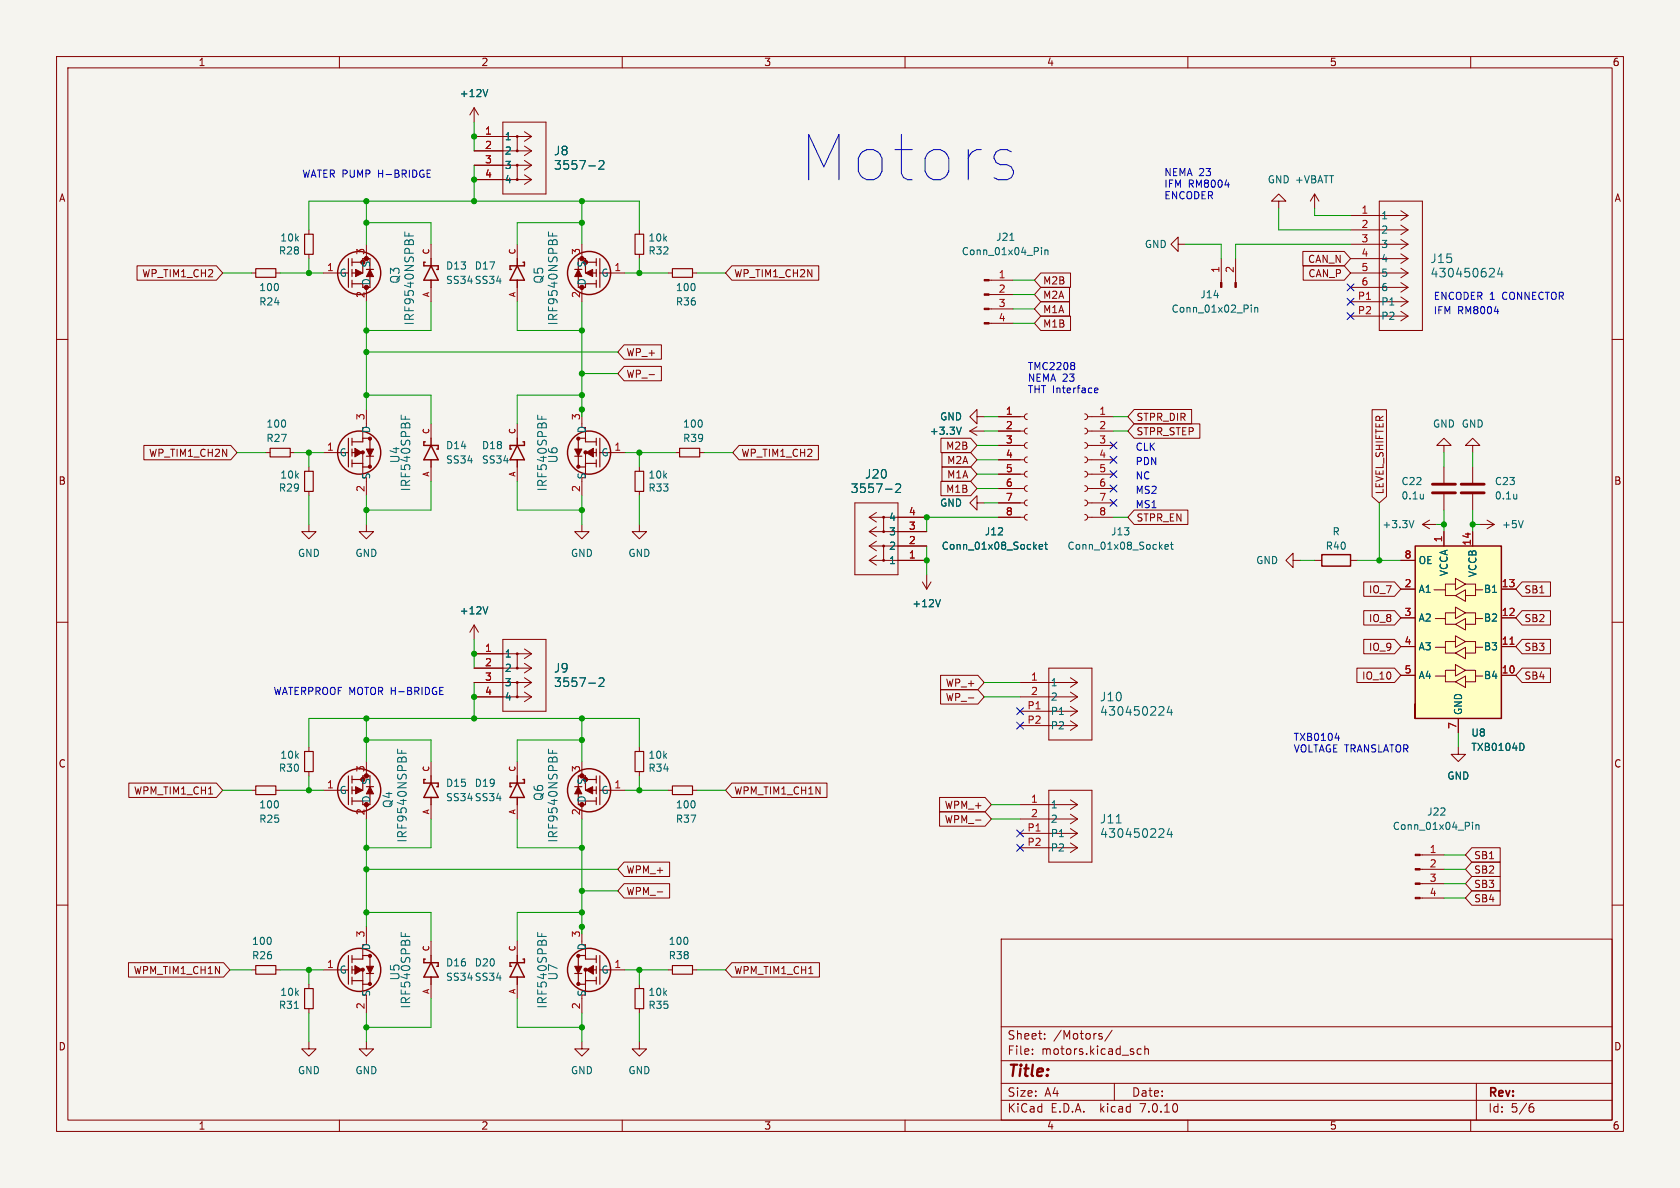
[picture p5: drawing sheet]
<svg xmlns="http://www.w3.org/2000/svg" width="297mm" height="210mm" viewBox="0 0 297 210" stroke-linecap="round" stroke-linejoin="round" font-family="sans-serif">
<defs><g id="words">
<text font-size="11.1" fill="#0000c2" x="141" y="32.8">Motors</text>
<text font-size="2.8" fill="#840000" x="178" y="190.9">Title:</text>
<g font-size="2.1" fill="#006464">
<text x="97.8" y="27.7">J8</text>
<text x="97.8" y="30.2">3557-2</text>
<text x="252.8" y="46.7">J15</text>
<text x="70.8" y="50.2" transform="rotate(-90 70.8 50.2)">Q3</text>
<text x="96.2" y="50.2" transform="rotate(-90 96.2 50.2)">Q5</text>
<text x="252.8" y="49.3">430450624</text>
<text x="73.4" y="57.6" transform="rotate(-90 73.4 57.6)">IRF9540NSPBF</text>
<text x="98.8" y="57.6" transform="rotate(-90 98.8 57.6)">IRF9540NSPBF</text>
<text x="70.8" y="82" transform="rotate(-90 70.8 82)">U4</text>
<text x="98.8" y="82" transform="rotate(-90 98.8 82)">U6</text>
<text x="72.7" y="87" transform="rotate(-90 72.7 87)">IRF540SPBF</text>
<text x="96.9" y="87" transform="rotate(-90 96.9 87)">IRF540SPBF</text>
<text x="150.3" y="87.4">3557-2</text>
<text x="152.8" y="84.8">J20</text>
<text x="97.8" y="119.1">J9</text>
<text x="97.8" y="121.6">3557-2</text>
<text x="194.4" y="124.2">J10</text>
<text x="194.4" y="126.7">430450224</text>
<text x="69.6" y="143" transform="rotate(-90 69.6 143)">Q4</text>
<text x="96.2" y="141.7" transform="rotate(-90 96.2 141.7)">Q6</text>
<text x="72.1" y="149.1" transform="rotate(-90 72.1 149.1)">IRF9540NSPBF</text>
<text x="98.8" y="149.1" transform="rotate(-90 98.8 149.1)">IRF9540NSPBF</text>
<text x="194.4" y="145.8">J11</text>
<text x="194.4" y="148.3">430450224</text>
<text x="70.8" y="173.4" transform="rotate(-90 70.8 173.4)">U5</text>
<text x="98.8" y="173.4" transform="rotate(-90 98.8 173.4)">U7</text>
<text x="72.7" y="178.4" transform="rotate(-90 72.7 178.4)">IRF540SPBF</text>
<text x="96.9" y="178.4" transform="rotate(-90 96.9 178.4)">IRF540SPBF</text>
</g>
<g font-size="2.1" fill="#840000">
<text x="178" y="184">Sheet:</text>
<text x="186.2" y="184">/Motors/</text>
<text x="178" y="186.7">File:</text>
<text x="184.1" y="186.7">motors.kicad_sch</text>
<text x="178" y="196.9">KiCad</text>
<text x="178" y="194.1">Size:</text>
<text x="184.7" y="194.1">A4</text>
<text x="185.7" y="196.9">E.D.A.</text>
<text x="194.6" y="196.9">kicad</text>
<text x="200" y="194.1">Date:</text>
<text x="201.8" y="196.9">7.0.10</text>
<text x="263" y="194.3">Rev:</text>
<text x="263" y="196.9">Id:</text>
<text x="267.1" y="196.9">5/6</text>
</g>
<g font-size="1.8" fill="#840000">
<text x="35" y="11.9">1</text>
<text x="85" y="11.9">2</text>
<text x="135" y="11.9">3</text>
<text x="185" y="11.9">4</text>
<text x="235" y="11.9">5</text>
<text x="285" y="11.9">6</text>
<text x="10.3" y="35.9">A</text>
<text x="285.3" y="35.9">A</text>
<text x="231.1" y="46.7">CAN_N</text>
<text x="25" y="49.2">WP_TIM1_CH2</text>
<text x="129.7" y="49.2">WP_TIM1_CH2N</text>
<text x="184.3" y="50.5">M2B</text>
<text x="184.3" y="53">M2A</text>
<text x="231.2" y="49.2">CAN_P</text>
<text x="184.3" y="55.6">M1A</text>
<text x="184.3" y="58.1">M1B</text>
<text x="110.6" y="63.2">WP_+</text>
<text x="110.6" y="67">WP_-</text>
<text x="200.8" y="74.6">STPR_DIR</text>
<text x="200.8" y="77.2">STPR_STEP</text>
<text x="26.2" y="81">WP_TIM1_CH2N</text>
<text x="131" y="81">WP_TIM1_CH2</text>
<text x="167.2" y="79.7">M2B</text>
<text x="167.3" y="82.2">M2A</text>
<text x="10.3" y="85.9">B</text>
<text x="167.2" y="87.3">M1B</text>
<text x="167.3" y="84.8">M1A</text>
<text x="244.8" y="87.5" transform="rotate(-90 244.8 87.5)">LEVEL_SHIFTER</text>
<text x="285.3" y="85.9">B</text>
<text x="200.8" y="92.4">STPR_EN</text>
<text x="241.9" y="105.1">IO_7</text>
<text x="269.4" y="105.1">SB1</text>
<text x="241.9" y="110.2">IO_8</text>
<text x="269.4" y="110.2">SB2</text>
<text x="241.9" y="115.3">IO_9</text>
<text x="269.4" y="115.3">SB3</text>
<text x="167.1" y="124.1">WP_-</text>
<text x="167.1" y="121.6">WP_+</text>
<text x="240.7" y="120.3">IO_10</text>
<text x="269.4" y="120.3">SB4</text>
<text x="10.3" y="135.9">C</text>
<text x="285.3" y="135.9">C</text>
<text x="23.6" y="140.7">WPM_TIM1_CH1</text>
<text x="129.7" y="140.7">WPM_TIM1_CH1N</text>
<text x="166.9" y="143.2">WPM_+</text>
<text x="166.9" y="145.7">WPM_-</text>
<text x="110.6" y="154.6">WPM_+</text>
<text x="260.5" y="152.1">SB1</text>
<text x="260.5" y="154.6">SB2</text>
<text x="110.6" y="158.4">WPM_-</text>
<text x="260.5" y="157.2">SB3</text>
<text x="260.5" y="159.7">SB4</text>
<text x="23.5" y="172.4">WPM_TIM1_CH1N</text>
<text x="129.7" y="172.4">WPM_TIM1_CH1</text>
<text x="10.3" y="185.9">D</text>
<text x="285.3" y="185.9">D</text>
<text x="35" y="199.9">1</text>
<text x="85" y="199.9">2</text>
<text x="135" y="199.9">3</text>
<text x="185" y="199.9">4</text>
<text x="235" y="199.9">5</text>
<text x="285" y="199.9">6</text>
</g>
<g font-size="1.8" fill="#006464">
<text x="81.2" y="17.4">+12V</text>
<text x="89.2" y="25">1</text>
<text x="89.2" y="27.5">2</text>
<text x="89.2" y="30.1">3</text>
<text x="89.2" y="32.6">4</text>
<text x="224" y="32.6">GND +VBATT</text>
<text x="244.1" y="39">1</text>
<text x="244.1" y="41.5">2</text>
<text x="49.2" y="45.2">R28</text>
<text x="49.5" y="42.9">10k</text>
<text x="65.6" y="47.4" transform="rotate(-90 65.6 47.4)">S</text>
<text x="78.7" y="47.9">D13</text>
<text x="83.8" y="47.9">D17</text>
<text x="103.7" y="47.4" transform="rotate(-90 103.7 47.4)">S</text>
<text x="114.5" y="45.2">R32</text>
<text x="114.5" y="42.9">10k</text>
<text x="169.9" y="45.3">Conn_01x04_Pin</text>
<text x="176" y="42.8">J21</text>
<text x="202.3" y="44">GND</text>
<text x="244.1" y="44">3</text>
<text x="244.1" y="46.6">4</text>
<text x="45.7" y="51.7">100</text>
<text x="59.9" y="49.1">G</text>
<text x="65.6" y="50.5" transform="rotate(-90 65.6 50.5)">D</text>
<text x="78.7" y="50.4">SS34 SS34</text>
<text x="103.7" y="50.5" transform="rotate(-90 103.7 50.5)">D</text>
<text x="106.2" y="49.1">G</text>
<text x="119.4" y="51.7">100</text>
<text x="212.1" y="52.9">J14</text>
<text x="244.1" y="49.1">5</text>
<text x="244.1" y="51.7">6</text>
<text x="45.7" y="54.2">R24</text>
<text x="119.4" y="54.2">R36</text>
<text x="207" y="55.5">Conn_01x02_Pin</text>
<text x="244.1" y="54.2">P1</text>
<text x="244.1" y="56.7">P2</text>
<text x="47" y="75.8">100</text>
<text x="65.6" y="76.7" transform="rotate(-90 65.6 76.7)">D</text>
<text x="103.7" y="76.7" transform="rotate(-90 103.7 76.7)">D</text>
<text x="120.7" y="75.8">100</text>
<text x="164.3" y="77.1">+3.3V</text>
<text x="166.1" y="74.5">GND</text>
<text x="253.2" y="75.8">GND GND</text>
<text x="47" y="78.3">R27</text>
<text x="59.9" y="80.9">G</text>
<text x="78.7" y="79.6">D14</text>
<text x="78.7" y="82.1">SS34</text>
<text x="85.1" y="79.6">D18</text>
<text x="85.1" y="82.1">SS34</text>
<text x="106.2" y="80.9">G</text>
<text x="120.7" y="78.3">R39</text>
<text x="49.2" y="87.1">R29</text>
<text x="49.5" y="84.8">10k</text>
<text x="65.6" y="84.8" transform="rotate(-90 65.6 84.8)">S</text>
<text x="103.7" y="84.8" transform="rotate(-90 103.7 84.8)">S</text>
<text x="114.5" y="87.1">R33</text>
<text x="114.5" y="84.8">10k</text>
<text x="166.1" y="89.8">GND</text>
<text x="247.7" y="86">C22</text>
<text x="247.7" y="88.5">0.1u</text>
<text x="264.2" y="86">C23</text>
<text x="264.2" y="88.5">0.1u</text>
<text x="157.1" y="94.8">3</text>
<text x="157.1" y="92.3">4</text>
<text x="174" y="94.8">J12</text>
<text x="196.3" y="94.8">J13</text>
<text x="235.5" y="94.8">R</text>
<text x="244.3" y="93.6">+3.3V</text>
<text x="265.4" y="93.6">+5V</text>
<text x="52.6" y="98.7">GND</text>
<text x="62.7" y="98.7">GND</text>
<text x="100.8" y="98.7">GND</text>
<text x="111" y="98.7">GND</text>
<text x="157.1" y="99.9">1</text>
<text x="157.1" y="97.4">2</text>
<text x="166.4" y="97.4">Conn_01x08_Socket</text>
<text x="188.6" y="97.4">Conn_01x08_Socket</text>
<text x="222" y="99.9">GND</text>
<text x="234.3" y="97.4">R40</text>
<text x="250.7" y="99.9">OE</text>
<text x="256.1" y="101.9" transform="rotate(-90 256.1 101.9)">VCCA</text>
<text x="161.2" y="107.5">+12V</text>
<text x="250.7" y="105">A1</text>
<text x="261.2" y="102.1" transform="rotate(-90 261.2 102.1)">VCCB</text>
<text x="262.2" y="105">B1</text>
<text x="81.2" y="108.8">+12V</text>
<text x="250.7" y="110.1">A2</text>
<text x="262.2" y="110.1">B2</text>
<text x="89.2" y="116.4">1</text>
<text x="89.2" y="119">2</text>
<text x="250.7" y="115.2">A3</text>
<text x="262.2" y="115.2">B3</text>
<text x="89.2" y="121.5">3</text>
<text x="89.2" y="124.1">4</text>
<text x="185.7" y="121.5">1</text>
<text x="185.7" y="124.1">2</text>
<text x="250.7" y="120.2">A4</text>
<text x="262.2" y="120.2">B4</text>
<text x="185.7" y="126.6">P1</text>
<text x="185.7" y="129.1">P2</text>
<text x="258.7" y="126.5" transform="rotate(-90 258.7 126.5)">GND</text>
<text x="260" y="130.4">U8</text>
<text x="49.2" y="136.6">R30</text>
<text x="49.5" y="134.3">10k</text>
<text x="114.5" y="136.6">R34</text>
<text x="114.5" y="134.3">10k</text>
<text x="260" y="132.9">TXB0104D</text>
<text x="45.7" y="143.1">100</text>
<text x="59.9" y="140.6">G</text>
<text x="65.6" y="142" transform="rotate(-90 65.6 142)">D</text>
<text x="65.6" y="138.8" transform="rotate(-90 65.6 138.8)">S</text>
<text x="78.7" y="139.3">D15</text>
<text x="78.7" y="141.8">SS34 SS34</text>
<text x="83.8" y="139.3">D19</text>
<text x="103.7" y="142" transform="rotate(-90 103.7 142)">D</text>
<text x="103.7" y="138.8" transform="rotate(-90 103.7 138.8)">S</text>
<text x="106.2" y="140.6">G</text>
<text x="119.4" y="143.1">100</text>
<text x="185.7" y="143.1">1</text>
<text x="255.8" y="138">GND</text>
<text x="45.7" y="145.6">R25</text>
<text x="119.4" y="145.6">R37</text>
<text x="185.7" y="145.6">2</text>
<text x="185.7" y="148.2">P1</text>
<text x="246.1" y="146.9">Conn_01x04_Pin</text>
<text x="252.2" y="144.4">J22</text>
<text x="185.7" y="150.7">P2</text>
<text x="44.5" y="167.2">100</text>
<text x="118.1" y="167.2">100</text>
<text x="44.5" y="169.8">R26</text>
<text x="59.9" y="172.3">G</text>
<text x="65.6" y="168.1" transform="rotate(-90 65.6 168.1)">D</text>
<text x="78.7" y="171">D16</text>
<text x="78.7" y="173.6">SS34 SS34</text>
<text x="83.8" y="171">D20</text>
<text x="103.7" y="168.1" transform="rotate(-90 103.7 168.1)">D</text>
<text x="106.2" y="172.3">G</text>
<text x="118.1" y="169.8">R38</text>
<text x="49.2" y="178.5">R31</text>
<text x="49.5" y="176.2">10k</text>
<text x="65.6" y="176.3" transform="rotate(-90 65.6 176.3)">S</text>
<text x="103.7" y="176.3" transform="rotate(-90 103.7 176.3)">S</text>
<text x="114.5" y="178.5">R35</text>
<text x="114.5" y="176.2">10k</text>
<text x="52.6" y="190.1">GND</text>
<text x="62.7" y="190.1">GND</text>
<text x="100.8" y="190.1">GND</text>
<text x="111" y="190.1">GND</text>
</g>
<g font-size="1.8" fill="#a90000">
<text x="85.7" y="23.9">1</text>
<text x="85.7" y="26.4">2</text>
<text x="85.7" y="29">3</text>
<text x="85.7" y="31.5">4</text>
<text x="240.6" y="37.8">1</text>
<text x="240.6" y="40.4">2</text>
<text x="64.5" y="45.2" transform="rotate(-90 64.5 45.2)">3</text>
<text x="102.6" y="45.2" transform="rotate(-90 102.6 45.2)">3</text>
<text x="240.6" y="42.9">3</text>
<text x="240.6" y="45.5">4</text>
<text x="57.7" y="48">1</text>
<text x="64.5" y="52.8" transform="rotate(-90 64.5 52.8)">2</text>
<text x="102.6" y="52.8" transform="rotate(-90 102.6 52.8)">2</text>
<text x="108.5" y="48">1</text>
<text x="176.5" y="49.3">1</text>
<text x="176.5" y="51.8">2</text>
<text x="215.6" y="48.3" transform="rotate(-90 215.6 48.3)">1</text>
<text x="218.2" y="48.3" transform="rotate(-90 218.2 48.3)">2</text>
<text x="240" y="53.1">P1</text>
<text x="240.6" y="48">5</text>
<text x="240.6" y="50.5">6</text>
<text x="176.5" y="54.4">3</text>
<text x="176.5" y="56.9">4</text>
<text x="240" y="55.6">P2</text>
<text x="64.5" y="74.4" transform="rotate(-90 64.5 74.4)">3</text>
<text x="102.6" y="74.4" transform="rotate(-90 102.6 74.4)">3</text>
<text x="177.7" y="73.4">1</text>
<text x="177.7" y="75.9">2</text>
<text x="194.2" y="73.4">1</text>
<text x="194.2" y="75.9">2</text>
<text x="57.7" y="79.8">1</text>
<text x="108.5" y="79.8">1</text>
<text x="177.7" y="78.5">3</text>
<text x="177.7" y="81">4</text>
<text x="177.7" y="83.6">5</text>
<text x="194.2" y="78.5">3</text>
<text x="194.2" y="81">4</text>
<text x="194.2" y="83.6">5</text>
<text x="64.5" y="87.1" transform="rotate(-90 64.5 87.1)">2</text>
<text x="102.6" y="87.1" transform="rotate(-90 102.6 87.1)">2</text>
<text x="177.7" y="86.1">6</text>
<text x="177.7" y="88.6">7</text>
<text x="194.2" y="86.1">6</text>
<text x="194.2" y="88.6">7</text>
<text x="160.6" y="93.7">3</text>
<text x="160.6" y="91.2">4</text>
<text x="177.7" y="91.2">8</text>
<text x="194.2" y="91.2">8</text>
<text x="255" y="96" transform="rotate(-90 255 96)">1</text>
<text x="160.6" y="98.8">1</text>
<text x="160.6" y="96.3">2</text>
<text x="248.2" y="98.8">8</text>
<text x="260.1" y="96.6" transform="rotate(-90 260.1 96.6)">14</text>
<text x="248.2" y="103.9">2</text>
<text x="265.4" y="103.9">13</text>
<text x="248.2" y="109">3</text>
<text x="265.4" y="109">12</text>
<text x="85.7" y="115.3">1</text>
<text x="85.7" y="117.9">2</text>
<text x="248.2" y="114">4</text>
<text x="248.2" y="119.1">5</text>
<text x="265.4" y="119.1">10</text>
<text x="265.4" y="114">11</text>
<text x="85.7" y="120.4">3</text>
<text x="85.7" y="122.9">4</text>
<text x="181.5" y="125.5">P1</text>
<text x="182.2" y="120.4">1</text>
<text x="182.2" y="122.9">2</text>
<text x="181.5" y="128">P2</text>
<text x="257.6" y="129" transform="rotate(-90 257.6 129)">7</text>
<text x="64.5" y="136.6" transform="rotate(-90 64.5 136.6)">3</text>
<text x="102.6" y="136.6" transform="rotate(-90 102.6 136.6)">3</text>
<text x="57.7" y="139.4">1</text>
<text x="108.5" y="139.4">1</text>
<text x="182.2" y="142">1</text>
<text x="64.5" y="144.2" transform="rotate(-90 64.5 144.2)">2</text>
<text x="102.6" y="144.2" transform="rotate(-90 102.6 144.2)">2</text>
<text x="181.5" y="147.1">P1</text>
<text x="181.5" y="149.6">P2</text>
<text x="182.2" y="144.5">2</text>
<text x="252.7" y="150.9">1</text>
<text x="252.7" y="153.4">2</text>
<text x="252.7" y="156">3</text>
<text x="252.7" y="158.5">4</text>
<text x="64.5" y="165.8" transform="rotate(-90 64.5 165.8)">3</text>
<text x="102.6" y="165.8" transform="rotate(-90 102.6 165.8)">3</text>
<text x="57.7" y="171.2">1</text>
<text x="108.5" y="171.2">1</text>
<text x="64.5" y="178.5" transform="rotate(-90 64.5 178.5)">2</text>
<text x="102.6" y="178.5" transform="rotate(-90 102.6 178.5)">2</text>
</g>
<g font-size="1.8" fill="#0000c2">
<text x="53.3" y="31.5">WATER PUMP</text>
<text x="66.9" y="31.5">H-BRIDGE</text>
<text x="205.7" y="31.2">NEMA 23</text>
<text x="205.7" y="33.3">IFM</text>
<text x="205.7" y="35.3">ENCODER</text>
<text x="210.1" y="33.3">RM8004</text>
<text x="253.4" y="53.1">ENCODER 1</text>
<text x="265.7" y="53.1">CONNECTOR</text>
<text x="253.4" y="55.6">IFM</text>
<text x="257.7" y="55.6">RM8004</text>
<text x="181.6" y="65.5">TMC2208</text>
<text x="181.6" y="67.6">NEMA 23</text>
<text x="181.6" y="69.6">THT Interface</text>
<text x="200.7" y="79.8">CLK</text>
<text x="200.7" y="82.3">PDN</text>
<text x="200.7" y="84.8">NC</text>
<text x="200.7" y="87.4">MS2</text>
<text x="200.7" y="89.9">MS1</text>
<text x="48.3" y="122.9">WATERPROOF MOTOR H-BRIDGE</text>
<text x="228.6" y="131.1">TXB0104</text>
<text x="228.6" y="133.1">VOLTAGE TRANSLATOR</text>
</g>
<g font-size="1.4" fill="#a90000">
<text x="75.9" y="45.1" transform="rotate(-90 75.9 45.1)">C</text>
<text x="91.2" y="45.1" transform="rotate(-90 91.2 45.1)">C</text>
<text x="75.9" y="52.6" transform="rotate(-90 75.9 52.6)">A</text>
<text x="91.2" y="52.6" transform="rotate(-90 91.2 52.6)">A</text>
<text x="75.9" y="76.8" transform="rotate(-90 75.9 76.8)">C</text>
<text x="91.2" y="76.8" transform="rotate(-90 91.2 76.8)">C</text>
<text x="75.9" y="84.4" transform="rotate(-90 75.9 84.4)">A</text>
<text x="91.2" y="84.4" transform="rotate(-90 91.2 84.4)">A</text>
<text x="75.9" y="136.5" transform="rotate(-90 75.9 136.5)">C</text>
<text x="91.2" y="136.5" transform="rotate(-90 91.2 136.5)">C</text>
<text x="75.9" y="144.1" transform="rotate(-90 75.9 144.1)">A</text>
<text x="91.2" y="144.1" transform="rotate(-90 91.2 144.1)">A</text>
<text x="75.9" y="168.3" transform="rotate(-90 75.9 168.3)">C</text>
<text x="91.2" y="168.3" transform="rotate(-90 91.2 168.3)">C</text>
<text x="75.9" y="175.8" transform="rotate(-90 75.9 175.8)">A</text>
<text x="91.2" y="175.8" transform="rotate(-90 91.2 175.8)">A</text>
</g>
</g></defs>
<path d="M0 0h297v210h-297z" fill="#f5f4ef" stroke="#f5f4ef" stroke-width=".18"/>
<g fill="none" stroke="#840000" stroke-width=".18">
<path d="M10 10h277v190h-277zM12 12h273v186h-273zM60 10v2M83.8 19.1l-.7 1.2M83.8 19.1v2.5M83.8 19.1l.8 1.2M110 10v2M160 10v2M210 10v2M260 10v2M83.8 31.8h10.2M83.8 29.2h10.2"/>
<path d="M83.8 26.7h10.2M83.8 24.1h10.2M88.9 21.6h7.6v12.7h-7.6zM91.4 24.1v2.6M91.4 29.2v2.6M92.7 30.9l1.3 .9M92.7 28.4l1.3 .8M92.7 25.8l1.3 .9M92.7 23.3l1.3 .8M94 31.8l-1.3 .8M94 29.2l-1.3 .9M94 26.7l-1.3 .8"/>
<path d="M94 24.1l-1.3 .9M226.1 35.6h-1.3l1.3-1.3 1.2 1.3h-1.2v1.2M231.6 35.6l.8-1.3v2.5M232.4 34.3l.8 1.3M238.8 38.1h10.1M243.8 35.6h7.7v22.8h-7.7zM247.6 39.8l1.3 .8M247.6 37.3l1.3 .8M248.9 38.1l-1.3 .8M10 60h2M24.2 47h14.1l1.1 1.3-1.1 1.2h-14.1zM44.4 48.3h.8"/>
<path d="M48.8 48.3h.7M54.6 40.6v.8M54.6 45v.7M57.1 48.3h2.6M64.8 43.2v2.5M64.8 50.8v2.5M76.2 43.2v2.5M76.2 50.8v2.5M91.4 43.2v2.5M91.4 50.8v2.5M102.9 43.2v2.5M102.9 50.8v2.5"/>
<path d="M107.9 48.3h2.6M113 40.6v.8M113 45v.7M118.1 48.3h.8M122.4 48.3h.8M129.4 47h15.3v2.5h-15.3l-1.1-1.2zM174.9 57.2h4.2M174.9 54.6h4.2M174.9 52.1h4.2M174.9 49.5h4.2M184 53.3h5.1v2.6h-5.1l-1.1-1.3zM184 48.3h5.3v2.5h-5.3l-1.1-1.3z"/>
<path d="M184 50.8h5.1v2.5h-5.1l-1.1-1.2zM184 55.9h5.3v2.5h-5.3l-1.1-1.2zM208.3 43.2v-1.3l-1.3 1.3 1.3 1.3v-1.3h1.2M215.9 45.7v4.2M218.4 45.7v4.2M230.3 44.4h7.3l1.2 1.3-1.2 1.3h-7.3zM230.4 47h7.2l1.2 1.3-1.2 1.2h-7.2zM238.8 48.3h10.1M238.8 55.9h10.1M238.8 53.3h10.1M238.8 50.8h10.1M238.8 45.7h10.1"/>
<path d="M238.8 43.2h10.1M238.8 40.6h10.1M247.6 55l1.3 .9M247.6 52.5l1.3 .8M247.6 50l1.3 .8M247.6 47.4l1.3 .9M247.6 44.9l1.3 .8M247.6 42.3l1.3 .9M248.9 55.9l-1.3 .8M248.9 53.3l-1.3 .9M248.9 50.8l-1.3 .8M248.9 48.3l-1.3 .8"/>
<path d="M248.9 45.7l-1.3 .9M248.9 43.2l-1.3 .8M248.9 40.6l-1.3 .9M285 60h2M25.4 78.7h15.4l1.1 1.3-1.1 1.3h-15.4zM64.1 75.6v1.9M64.8 72.4v2.5M76.2 74.9v2.6M91.4 74.9v2.6M102.9 72.4v2.5M103.5 75.6v1.9M110.3 61h6.6v2.5h-6.6l-1.1-1.3z"/>
<path d="M110.3 64.8h6.6v2.5h-6.6l-1.1-1.3zM114.7 66.2h1M130.7 78.7h14v2.6h-14l-1.2-1.3zM166.3 77.5h5.3l1.1 1.2-1.1 1.3h-5.3zM171.4 76.2l1.3 .8M171.4 76.2h2.6M172.7 73.7v-1.3l-1.3 1.3 1.3 1.2v-1.2h1.3M172.7 75.4l-1.3 .8M176.5 76.2h4.6M176.5 78.7h4.6M176.5 73.7h4.6M181.6 78.2l-.3 .2-.2 .3 .1 .4 .4 .1"/>
<path d="M181.6 75.7l-.3 .1-.2 .4 .1 .4 .4 .1M181.6 73.2l-.3 .1-.2 .3 .1 .4 .4 .2M191.8 78.2l.3 .2 .2 .4-.2 .3-.3 .1M191.8 75.7l.3 .1 .2 .4-.2 .4-.3 .1M191.8 73.2l.3 .1 .2 .4-.2 .3-.3 .2M192.3 76.2h4.5M192.3 78.7h4.5M192.3 73.7h4.5M200.5 72.4h10.2v2.5h-10.2l-1.1-1.2zM200.5 74.9h11.6v2.6h-11.6l-1.1-1.3zM242.6 72.4h2.5v15.4l-1.3 1.1-1.2-1.1zM255.3 78.7h1.2l-1.2-1.2-1.3 1.2h1.3v1.3"/>
<path d="M260.3 78.7h1.3l-1.3-1.2-1.2 1.2h1.2v1.3M47 80h.8M51.3 80h.8M54.6 92.7v1.3h1.3l-1.3 1.3-1.3-1.3h1.3M54.6 82.6v.7M54.6 86.9v.7M57.1 80h2.6M63.8 80h.3v1.9M64.1 82.6v1.9M64.8 92.7v1.3h1.2l-1.2 1.3-1.3-1.3h1.3M64.8 85.1v2.5M76.2 82.6v2.5"/>
<path d="M91.4 82.6v2.5M102.9 92.7v1.3h-1.3l1.3 1.3 1.2-1.3h-1.2M102.9 85.1v2.5M103.5 82.6v1.9M103.9 80h-.4v1.9M107.9 80h2.6M113 92.7v1.3h-1.2l1.2 1.3 1.3-1.3h-1.3M113 82.6v.7M113 86.9v.7M119.4 80h.7M123.7 80h.8M151.1 88.9h7.6v12.7h-7.6z"/>
<path d="M153.7 91.4h10.1M153.7 91.4l1.2 .9M153.7 94h10.1M153.7 94l1.2 .8M153.7 96.5h10.1M153.7 96.5l1.2 .9M153.7 99.1h10.1M153.7 99.1l1.2 .8M154.9 90.6l-1.2 .8M154.9 93.1l-1.2 .9M154.9 95.7l-1.2 .8M154.9 98.2l-1.2 .9"/>
<path d="M156.2 91.4v2.6M156.2 96.5v2.6M166.3 85.1h5.3l1.1 1.3-1.1 1.2h-5.3zM166.5 80h5.1l1.1 1.3-1.1 1.3h-5.1zM166.5 82.5h5.1l1.1 1.3-1.1 1.3h-5.1zM172.7 88.9v-1.3l-1.3 1.3 1.3 1.3v-1.3h1.3M176.5 88.9h4.6M176.5 91.4h4.6M176.5 86.4h4.6M176.5 83.8h4.6M176.5 81.3h4.6M181.6 90.9l-.3 .2-.2 .3 .1 .4 .4 .1"/>
<path d="M181.6 88.4l-.3 .1-.2 .4 .1 .4 .4 .1M181.6 85.9l-.3 .1-.2 .3 .1 .4 .4 .2M181.6 83.3l-.3 .1-.2 .4 .1 .4 .4 .1M181.6 80.8l-.3 .1-.2 .4 .1 .3 .4 .2M191.8 90.9l.3 .2 .2 .4-.2 .3-.3 .1M191.8 88.4l.3 .1 .2 .4-.2 .4-.3 .1M191.8 85.9l.3 .1 .2 .4-.2 .3-.3 .2M191.8 83.3l.3 .2 .2 .3-.2 .4-.3 .1M191.8 80.8l.3 .1 .2 .4-.2 .4-.3 .1M192.3 88.9h4.5M192.3 91.4h4.5M192.3 86.4h4.5"/>
<path d="M192.3 83.8h4.5M192.3 81.3h4.5M200.5 90.2h9.5v2.5h-9.5l-1.1-1.3zM228.6 99.1v-1.3l-1.3 1.3 1.3 1.2v-1.2h1.3M232.4 99.1h1.3M238.8 99.1h1.2M247.6 99.1h2.6M251.5 92.7h2.5M251.5 92.7l1.2 .8M252.7 91.9l-1.2 .8M255.3 82.6v2.7M255.3 87.4v2.8"/>
<path d="M255.3 94v2.5M260.3 82.6v2.7M260.3 87.4v2.8M260.3 94v2.5M261.6 92.7h2.6M262.9 91.9l1.3 .8M264.2 92.7l-1.3 .8M10 110h2M83.8 118.1h10.2M83.8 115.6h10.2M83.8 110.5v2.5M83.8 110.5l-.7 1.3"/>
<path d="M83.8 110.5l.8 1.3M88.9 113h7.6v12.7h-7.6zM91.4 115.6v2.5M92.7 119.8l1.3 .9M92.7 117.3l1.3 .8M92.7 114.7l1.3 .9M94 118.1l-1.3 .9M94 115.6l-1.3 .8M163.1 102.9l.7 1.2M163.8 101.6v2.5M164.6 102.9l-.8 1.2M166.3 119.4h6.6l1.1 1.3-1.1 1.2h-6.6z"/>
<path d="M185.4 118.1h7.6v12.7h-7.6zM189.2 119.8l1.3 .9M239.9 118.1h6.6l1.1 1.3-1.1 1.3h-6.6zM241.1 102.9h5.4l1.1 1.2-1.1 1.3h-5.4zM241.1 113h5.4l1.1 1.3-1.1 1.3h-5.4zM241.1 107.9h5.4l1.1 1.3-1.1 1.3h-5.4zM247.6 119.4h2.6M247.6 114.3h2.6M247.6 109.2h2.6M247.6 104.1h2.6M253.5 104.3h2v1h1.8M253.7 119.5h1.8v1h1.8"/>
<path d="M253.7 114.4h1.8v1h1.8M253.7 109.3h1.8v1.1h1.8M257.3 118.5h-1.8v1M257.3 113.4h-1.8v1M257.3 108.3h-1.8v1M257.3 103.3h-1.8v1M257.3 115.4l1.8-1v2.1zM257.3 110.4l1.8-1.1v2.1zM257.3 105.3l1.8-1v2zM257.3 117.5l1.8 1-1.8 1zM257.3 112.4l1.8 1-1.8 1zM257.3 107.3l1.8 1-1.8 1z"/>
<path d="M257.3 102.2l1.8 1.1-1.8 1zM259.1 118.5h1.8v1h1.2M259.1 113.4h1.8v1h1.2M259.1 108.3h1.8v1h1.2M259.1 103.3h1.8v1h1.2M260.9 119.5v1h-1.8M260.9 114.4v1h-1.8M260.9 109.3v1.1h-1.8M260.9 104.3v1h-1.8M265.4 119.4h2.6M265.4 114.3h2.6M265.4 109.2h2.6"/>
<path d="M265.4 104.1h2.6M269.1 113h5v2.6h-5l-1.1-1.3zM269.1 118.1h5v2.6h-5l-1.1-1.3zM269.1 102.9h5v2.5h-5l-1.1-1.3zM269.1 107.9h5v2.6h-5l-1.1-1.3zM285 110h2M22.8 138.4h15.5l1.1 1.3-1.1 1.3h-15.5zM44.4 139.7h.8M48.8 139.7h.7M54.6 132.1v.7M54.6 136.4v.8M57.1 139.7h2.6"/>
<path d="M64.8 134.6v2.6M76.2 134.6v2.6M83.8 123.2h10.2M83.8 120.7h10.2M91.4 120.7v2.5M91.4 134.6v2.6M92.7 122.3l1.3 .9M94 123.2l-1.3 .8M94 120.7l-1.3 .8M102.9 134.6v2.6M107.9 139.7h2.6M113 132.1v.7"/>
<path d="M113 136.4v.8M118.1 139.7h.8M122.4 139.7h.8M129.4 138.4h16.8v2.6h-16.8l-1.1-1.3zM166.3 121.9h6.6l1.1 1.3-1.1 1.3h-6.6zM171.2 123.4h1M180.3 125.7h10.2M180.3 123.2h10.2M180.3 120.7h10.2M180.3 128.3h10.2M185.4 139.7h7.6v12.7h-7.6zM189.2 127.4l1.3 .9"/>
<path d="M189.2 124.9l1.3 .8M189.2 122.3l1.3 .9M190.5 128.3l-1.3 .8M190.5 125.7l-1.3 .9M190.5 123.2l-1.3 .8M190.5 120.7l-1.3 .8M257.3 120.5l1.8-1v2zM257.8 132.1v1.3h1.3l-1.3 1.2-1.3-1.2h1.3M257.8 127v2.5M10 160h2M64.8 142.2v2.6M76.2 142.2v2.6"/>
<path d="M91.4 142.2v2.6M102.9 142.2v2.6M110.3 156.2h8.1v2.6h-8.1l-1.1-1.3zM110.3 152.4h8.1v2.5h-8.1l-1.1-1.2zM116.2 157.7h1M166.1 141h8l1.2 1.2-1.2 1.3h-8zM166.1 143.5h8l1.2 1.3-1.2 1.3h-8zM172.5 145h.9M180.3 149.9h10.2M180.3 147.3h10.2M180.3 144.8h10.2M180.3 142.2h10.2"/>
<path d="M189.2 149l1.3 .9M189.2 146.5l1.3 .8M189.2 143.9l1.3 .9M189.2 141.4l1.3 .8M190.5 149.9l-1.3 .8M190.5 147.3l-1.3 .9M190.5 144.8l-1.3 .8M190.5 142.2l-1.3 .9M251.1 158.8h4.2M251.1 156.2h4.2M251.1 153.7h4.2M251.1 151.1h4.2"/>
<path d="M260.2 154.9h5v2.6h-5l-1.1-1.3zM260.2 149.9h5v2.5h-5l-1.1-1.3zM260.2 157.5h5v2.5h-5l-1.1-1.2zM260.2 152.4h5v2.5h-5l-1.1-1.2zM285 160h2M22.7 170.2h16.8l1.1 1.3-1.1 1.2h-16.8zM44.4 171.5h.8M48.8 171.5h.7M54.6 174v.8M54.6 178.3v.8M57.1 171.5h2.6M63.8 171.5l.3-.1v2"/>
<path d="M64.1 167v1.9M64.1 174v1.9M64.8 163.8v2.6M64.8 176.5v2.6M76.2 166.4v2.5M76.2 174v2.5M91.4 166.4v2.5M91.4 174v2.5M102.9 163.8v2.6M102.9 176.5v2.6M103.5 167v1.9M103.5 174v1.9"/>
<path d="M103.9 171.5l-.4-.1v2M107.9 171.5h2.6M113 174v.8M113 178.3v.8M118.1 171.5h.8M122.4 171.5h.8M129.4 170.2h15.5v2.5h-15.5l-1.1-1.2zM177 166h108v32h-108zM54.6 184.2v1.2h1.3l-1.3 1.3-1.3-1.3h1.3M60 198v2M64.8 184.2v1.2h1.2l-1.2 1.3-1.3-1.3h1.3M102.9 184.2v1.2h-1.3l1.3 1.3 1.2-1.3h-1.2"/>
<path d="M110 198v2M113 184.2v1.2h-1.2l1.2 1.3 1.3-1.3h-1.3M160 198v2M177 194.5h108M177 191.5h108M177 187.5h108M177 181.5h108M182.5 186.3v.1M182.5 185.5v.1M184.7 183.6v.1M184.7 182.8v.1M194.5 183.2l.3 .1 .1 .2-.2 .2h-.3"/>
<path d="M194.5 182.7l.3 .1M196.6 182.1l-1.3 2M197 191.5v3M201.7 185.5l-.4-.1-.3 .3v.4l.2 .2h.5M202.4 185.5l.2-.1 .4 .1v.9M202.4 184.9v1.5M210 198v2M260 198v2M261 191.5v6.5M270.6 195.7h.3l.3 .3-.1 .5-.5 .1M271 195.1l-.4 .1"/>
</g>
<g fill="none" stroke="#840000" stroke-width=".2">
<path d="M45.2 47.5h3.6v1.5h-3.6zM53.8 41.4h1.6v3.6h-1.6zM61.6 45.7v5.1M62.2 45.7v1.3M62.2 47.6v1.3M62.2 49.5v1.3M62.2 46.4h2.1M62.2 48.3h.7M62.2 50.2h1.9M64.1 45.7v2.6M101.6 47.6h1.3M103.4 46.4h2"/>
<path d="M103.5 45.7v2.6M103.5 50.2h1.9M104.8 48.3h.6M105.4 45.7v1.3M105.4 47.6v1.3M105.4 49.5v1.3M106 45.7v5.1M112.3 41.4h1.5v3.6h-1.5zM118.9 47.5h3.5v1.5h-3.5zM47.8 79.2h3.5v1.6h-3.5zM61.6 77.5v5.1M62.2 78.1h1.9v-.6h1.3v1.9"/>
<path d="M62.2 77.5v1.2M62.2 79.4v1.2M105.4 77.5v1.2M105.4 79.4v1.2M105.4 78.1h-1.9v-.6h-1.3v1.9M106 77.5v5.1M120.1 79.2h3.6v1.6h-3.6zM53.8 83.3h1.6v3.6h-1.6zM62.2 80h.8M62.2 81.3v1.3M64.8 80.6h1.2M65.4 80.6v2h-1.3v-.7h-1.9"/>
<path d="M101.6 80.6h1.3M102.2 80.6v2h1.3v-.7h1.9M104.6 80h.8M105.4 81.3v1.3M112.3 83.3h1.5v3.6h-1.5zM45.2 138.9h3.6v1.6h-3.6zM53.8 132.8h1.6v3.6h-1.6zM61.6 137.2v5M62.2 137.2v1.2M62.2 139.1v1.2M62.2 137.8h2.1M62.2 139.7h.7"/>
<path d="M64.1 137.2v2.5M101.6 139.1h1.3M103.4 137.8h2M103.5 137.2v2.5M104.8 139.7h.6M105.4 137.2v1.2M105.4 139.1v1.2M106 137.2v5M112.3 132.8h1.5v3.6h-1.5zM118.9 138.9h3.5v1.6h-3.5zM62.2 141v1.2M62.2 141.6h1.9"/>
<path d="M103.5 141.6h1.9M105.4 141v1.2M45.2 170.7h3.6v1.5h-3.6zM53.8 174.8h1.6v3.5h-1.6zM61.6 168.9v5.1M62.2 168.9v1.3M62.2 170.8v1.3M62.2 172.7v1.3M62.2 169.5h1.9v-.6h1.3v1.9M62.2 171.5h.8M64.8 172.1h1.2M65.4 172.1v1.9h-1.3v-.6h-1.9"/>
<path d="M101.6 172.1h1.3M102.2 172.1v1.9h1.3v-.6h1.9M104.6 171.5h.8M105.4 168.9v1.3M105.4 170.8v1.3M105.4 172.7v1.3M105.4 169.5h-1.9v-.6h-1.3v1.9M106 168.9v5.1M112.3 174.8h1.5v3.5h-1.5zM118.9 170.7h3.5v1.5h-3.5z"/>
</g>
<g fill="#840000" stroke="#840000" stroke-width=".18">
<path d="M103.6 80l1.3-.8v1.6z"/>
<path d="M101.6 79.4h1.3l-.7 1.2z"/>
<path d="M62.7 170.7l1.3 .8-1.3 .7z"/>
<path d="M64.8 170.8h1.2l-.6 1.3z"/>
<path d="M103.6 171.5l1.3-.8v1.5z"/>
<path d="M101.6 170.8h1.3l-.7 1.3z"/>
<path d="M174 57h.9v.3h-.9z"/>
<path d="M174 54.5h.9v.2h-.9z"/>
<path d="M174 51.9h.9v.3h-.9z"/>
<path d="M174 49.4h.9v.3h-.9z"/>
<path d="M62.9 47.6l1.2 .7-1.2 .6z"/>
<path d="M65.4 47.6l.6 1.3h-1.2z"/>
<path d="M103.5 48.3l1.3-.7v1.3z"/>
<path d="M102.2 47.6l.7 1.3h-1.3z"/>
<path d="M62.9 139.1l1.2 .6-1.2 .6z"/>
<path d="M65.4 139.1l.6 1.2h-1.2z"/>
<path d="M103.5 139.7l1.3-.6v1.2z"/>
<path d="M102.2 139.1l.7 1.2h-1.3z"/>
<path d="M62.7 79.2l1.3 .8-1.3 .8z"/>
<path d="M64.8 79.4h1.2l-.6 1.2z"/>
<path d="M250.2 158.6h.9v.3h-.9z"/>
<path d="M250.2 156.1h.9v.2h-.9z"/>
<path d="M250.2 153.5h.9v.3h-.9z"/>
<path d="M250.2 151h.9v.3h-.9z"/>
<path d="M218.3 49.9h.3v.9h-.3z"/>
<path d="M215.8 49.9h.2v.9h-.2z"/>
<circle cx="103.5" cy="80" r=".28"/>
<circle cx="102.2" cy="82.5" r=".28"/>
<circle cx="102.2" cy="77.5" r=".28"/>
<circle cx="64.1" cy="171.4" r=".28"/>
<circle cx="65.4" cy="173.9" r=".28"/>
<circle cx="65.4" cy="169" r=".28"/>
<circle cx="103.5" cy="171.4" r=".28"/>
<circle cx="102.2" cy="173.9" r=".28"/>
<circle cx="102.2" cy="169" r=".28"/>
<circle cx="64.8" cy="45.7" r=".38"/>
<circle cx="64.8" cy="50.8" r=".38"/>
<circle cx="102.9" cy="45.7" r=".38"/>
<circle cx="102.9" cy="50.8" r=".38"/>
<circle cx="64.8" cy="137.2" r=".38"/>
<circle cx="64.8" cy="142.2" r=".38"/>
<circle cx="102.9" cy="137.2" r=".38"/>
<circle cx="102.9" cy="142.2" r=".38"/>
<circle cx="64.1" cy="80" r=".28"/>
<circle cx="65.4" cy="82.5" r=".28"/>
<circle cx="65.4" cy="77.5" r=".28"/>
</g>
<g fill="none" stroke="#840000" stroke-width=".25">
<path d="M75.2 46.4h-.3v.6h2.6v.6h-.3M76.2 45.7v1.3M76.2 49.5v1.3M76.2 47l1.3 2.5h-2.6zM91.4 45.7v1.3M91.4 49.5v1.3M91.4 47l1.3 2.5h-2.5zM92.5 46.4h.2v.6h-2.5v.6h.2M75.2 78.1h-.3v.6h2.6v.7h-.3M76.2 78.7l1.3 2.6h-2.6zM76.2 77.5v1.2M91.4 77.5v1.2"/>
<path d="M91.4 78.7l1.3 2.6h-2.5zM92.5 78.1h.2v.6h-2.5v.7h.2M76.2 81.3v1.3M91.4 81.3v1.3M233.7 98h5.1v2.1h-5.1zM250.2 96.5h15.2v30.5h-15.2zM75.2 137.8h-.3v.6h2.6v.7h-.3M76.2 137.2v1.2M76.2 138.4l1.3 2.6h-2.6zM91.4 137.2v1.2M91.4 138.4l1.3 2.6h-2.5zM92.5 137.8h.2v.6h-2.5v.7h.2"/>
<path d="M250.2 124.5v2.5zM76.2 141v1.2M91.4 141v1.2M75.2 169.5h-.3v.7h2.6v.6h-.3M76.2 168.9v1.3M76.2 172.7v1.3M76.2 170.2l1.3 2.5h-2.6zM91.4 168.9v1.3M91.4 172.7v1.3M91.4 170.2l1.3 2.5h-2.5zM92.5 169.5h.2v.7h-2.5v.6h.2"/>
<circle cx="91.4" cy="29.2" r=".13"/>
<circle cx="91.4" cy="31.8" r=".13"/>
<circle cx="91.4" cy="26.7" r=".13"/>
<circle cx="91.4" cy="24.1" r=".13"/>
<circle cx="63.5" cy="48.3" r="3.8"/>
<circle cx="104.1" cy="48.3" r="3.8"/>
<circle cx="63.5" cy="80" r="3.8"/>
<circle cx="104.1" cy="80" r="3.8"/>
<circle cx="156.2" cy="91.4" r=".13"/>
<circle cx="156.2" cy="99.1" r=".13"/>
<circle cx="156.2" cy="96.5" r=".13"/>
<circle cx="156.2" cy="94" r=".13"/>
<circle cx="91.4" cy="115.6" r=".13"/>
<circle cx="91.4" cy="118.1" r=".13"/>
<circle cx="63.5" cy="139.7" r="3.8"/>
<circle cx="91.4" cy="120.7" r=".13"/>
<circle cx="91.4" cy="123.2" r=".13"/>
<circle cx="104.1" cy="139.7" r="3.8"/>
<circle cx="63.5" cy="171.4" r="3.8"/>
<circle cx="104.1" cy="171.4" r="3.8"/>
</g>
<g fill="none" stroke="#006464" stroke-width=".18">
<path d="M86.2 15.8l-.4 1.3M104.1 29.3h1.2M105.9 28.5l.6-.1 .2 .1 .1 .3-1 1.1h1M71.6 41v.7M72.3 41.2v.5M97 41v.7M97.7 41.2v.5M178.5 42.5h.8M184.1 43.8v.1M184.1 44.2v.8M184.7 44.2v.8M184.7 44.3l.2-.1h.3l.1 .8"/>
<path d="M221.2 53.9v.1M221.2 54.3v.9M221.8 54.3v.9M221.8 54.5l.2-.2 .3 .1 .1 .8M264 47.5l.2 .2-.1 .4-.9 .9h1M265.1 47.4l-.3 1h.9M265.5 47.9v1.1M70.9 73.4v.7M71.7 73.6v.5M95.1 73.4v.7M95.8 73.6v.5M169.9 75.5l-.4 1.3"/>
<path d="M156.5 86.5h1.2M158.4 85.7l.5-.2 .2 .2 .1 .3-.9 1.1h.9M183.7 96.7l.6-.1v-.3h-.4l-.2 .1 .1 .6h.5M184.7 96.3h.5M184.9 95.8v1.1l.3 .2M206 96.7l.6-.1-.1-.3h-.4l-.1 .1v.6h.5M206.9 96.3h.5M207.1 95.8v1.1l.3 .2M250 92l-.5 1.3M251.6 87.4v.8M251.6 88.1h.1M268.1 87.4v.8"/>
<path d="M268.1 88.1h.1M269.3 92l-.4 1.3M86.2 107.3l-.4 1.2M105.9 120l.6-.2 .2 .2 .1 .3-1 1h1M166.2 106l-.4 1.3M70.3 132.4v.8M71 132.6v.6M97 132.4v.8M97.7 132.6v.6M104.1 120.8h1.2M205.6 125l.2 .2-.1 .4-.9 .8h1M206.7 124.8l-.4 1.1h1"/>
<path d="M207.1 125.4v1M269.2 131.5l.2 .4-.2 .7M197.3 145.5h.9M205.6 146.6l.2 .2-.1 .3-.9 .9h1M206.7 146.4l-.4 1.1h1M207.1 147v1M260.3 145.4v.1M260.3 145.8v.8M260.9 145.8v.8M260.9 145.9l.2-.1h.3l.1 .8M52 178.3h.8M70.9 164.8v.7"/>
<path d="M71.7 165v.5M95.1 164.8v.7M95.8 165v.5"/>
</g>
<path d="M250.2 96.5h15.2v30.5h-15.2z" fill="#ffffc2" stroke="#ffffc2" stroke-width=".18"/>
<path d="M266.9 113.9h.8" fill="none" stroke="#a90000" stroke-width=".18"/>
<path d="M253.2 87.1h4.1M253.2 85.6h4.1M258.3 87.1h4.1M258.3 85.6h4.1" fill="none" stroke="#840000" stroke-width=".51"/>
<g fill="none" stroke="#0000c2" stroke-width=".18">
<path d="M75.5 31.3h.6M75.5 30.1h.6M178 29.1l.8 .4 .4 .8v.3l-.4 .8-.8 .4M178 26.4l.8 .4M216.5 32.7h.8M264.2 55h.8M189.9 64.1l.1 .2-.1 .3M189.9 64.7l.1 .2-.1 .4M193.5 69l.6-.1-.1-.2-.3-.1-.2 .2 .1 .6h.4M77.8 122.8h.6M77.8 121.5h.6M236 130.5h.8"/>
<path d="M236.6 130v.9"/>
</g>
<g fill="none" stroke="#009600" stroke-width=".18">
<path d="M64.8 39.4h11.4v3.8M64.8 35.6v7.6M83.8 21.6v5.1M83.8 29.2v6.4M102.9 39.4h-11.5v3.8M102.9 35.6v7.6M226.1 36.8v3.8h12.7M232.4 36.8v1.3h6.4M39.4 48.3h5M49.5 48.3h7.6M54.6 40.6v-5h58.4v5M54.6 45.7v2.6"/>
<path d="M64.8 53.3v19.1M76.2 53.3v5.1h-11.4M91.4 53.3v5.1h11.5M102.9 53.3v20.4M110.5 48.3h7.6M113 45.7v2.6M123.2 48.3h5.1M179.1 52.1h3.8M179.1 49.5h3.8M179.1 54.6h3.8M179.1 57.2h3.8M209.5 43.2h6.4v2.5"/>
<path d="M238.8 43.2h-20.4v2.5M64.8 69.9h11.4v5M64.8 62.2h44.4M102.9 69.9h-11.5v5M102.9 66h6.3M172.7 78.7h3.8M174 76.2h2.5M174 73.7h2.5M196.8 76.2h2.6M196.8 73.7h2.6M41.9 80h5.1M52.1 80h5"/>
<path d="M54.6 80v2.6M54.6 87.6v5.1M64.8 87.6v5.1M76.2 85.1v5.1h-11.4M91.4 85.1v5.1h11.5M102.9 87.6v5.1M110.5 80h8.9M113 80v2.6M113 87.6v5.1M124.5 80h5M163.8 96.5v5.1M172.7 83.8h3.8"/>
<path d="M172.7 86.4h3.8M172.7 81.3h3.8M174 88.9h2.5M176.5 91.4h-12.7v2.6M196.8 91.4h2.6M229.9 99.1h2.5M240 99.1h7.6M243.8 88.9v10.2M254 92.7h1.3M255.3 80v2.6M255.3 90.2v3.8M260.3 92.7h1.3"/>
<path d="M260.3 80v2.6M260.3 90.2v3.8M83.8 113v5.1M39.4 139.7h5M49.5 139.7h7.6M54.6 132.1v-5.1h58.4v5.1M54.6 137.2v2.5M64.8 130.8h11.4v3.8M64.8 127v7.6M83.8 120.7v6.3M102.9 130.8h-11.5v3.8M102.9 127v7.6"/>
<path d="M110.5 139.7h7.6M113 137.2v2.5M123.2 139.7h5.1M174 123.2h6.3M174 120.7h6.3M257.8 129.5v2.6M64.8 144.8v19M64.8 153.7h44.4M76.2 144.8v5.1h-11.4M91.4 144.8v5.1h11.5M102.9 144.8v20.3M102.9 157.5h6.3"/>
<path d="M175.3 144.8h5M175.3 142.2h5M255.3 153.7h3.8M255.3 151.1h3.8M255.3 158.8h3.8M255.3 156.2h3.8M40.6 171.5h3.8M49.5 171.5h7.6M54.6 171.5v2.5M54.6 179.1v5.1M64.8 161.3h11.4v5.1M64.8 179.1v5.1"/>
<path d="M76.2 176.5v5.1h-11.4M91.4 176.5v5.1h11.5M102.9 161.3h-11.5v5.1M102.9 179.1v5.1M110.5 171.5h7.6M113 171.5v2.5M113 179.1v5.1M123.2 171.5h5.1"/>
</g>
<g fill="none" stroke="#000084" stroke-width=".18">
<path d="M238.2 50.2l1.2 1.2M238.2 55.3l1.2 1.2M238.2 52.7l1.2 1.2M239.4 50.2l-1.2 1.2M239.4 55.3l-1.2 1.2M239.4 52.7l-1.2 1.2M196.2 78.1l1.3 1.2M197.5 78.1l-1.3 1.2M196.2 80.7l1.3 1.2M196.2 85.8l1.3 1.2M196.2 83.2l1.3 1.2M196.2 88.3l1.3 1.2"/>
<path d="M197.5 80.7l-1.3 1.2M197.5 85.8l-1.3 1.2M197.5 83.2l-1.3 1.2M197.5 88.3l-1.3 1.2M179.7 125.1l1.2 1.2M179.7 127.7l1.2 1.2M180.9 125.1l-1.2 1.2M180.9 127.7l-1.2 1.2M179.7 149.3l1.2 1.2M179.7 146.7l1.2 1.2M180.9 149.3l-1.2 1.2M180.9 146.7l-1.2 1.2"/>
</g>
<g fill="#009600" stroke="#009600" stroke-width=".18">
<circle cx="113" cy="171.5" r=".46"/>
<circle cx="102.9" cy="161.3" r=".46"/>
<circle cx="102.9" cy="157.5" r=".46"/>
<circle cx="102.9" cy="149.9" r=".46"/>
<circle cx="102.9" cy="163.8" r=".46"/>
<circle cx="102.9" cy="181.6" r=".46"/>
<circle cx="113" cy="139.7" r=".46"/>
<circle cx="64.8" cy="90.2" r=".46"/>
<circle cx="113" cy="80" r=".46"/>
<circle cx="64.8" cy="130.8" r=".46"/>
<circle cx="83.8" cy="123.2" r=".46"/>
<circle cx="64.8" cy="127" r=".46"/>
<circle cx="83.8" cy="115.6" r=".46"/>
<circle cx="102.9" cy="127" r=".46"/>
<circle cx="54.6" cy="139.7" r=".46"/>
<circle cx="64.8" cy="181.6" r=".46"/>
<circle cx="83.8" cy="127" r=".46"/>
<circle cx="102.9" cy="130.8" r=".46"/>
<circle cx="64.8" cy="153.7" r=".46"/>
<circle cx="64.8" cy="161.3" r=".46"/>
<circle cx="64.8" cy="149.9" r=".46"/>
<circle cx="54.6" cy="171.5" r=".46"/>
<circle cx="83.8" cy="35.6" r=".46"/>
<circle cx="64.8" cy="69.9" r=".46"/>
<circle cx="64.8" cy="62.2" r=".46"/>
<circle cx="64.8" cy="58.4" r=".46"/>
<circle cx="64.8" cy="35.6" r=".46"/>
<circle cx="64.8" cy="39.4" r=".46"/>
<circle cx="54.6" cy="48.3" r=".46"/>
<circle cx="102.9" cy="90.2" r=".46"/>
<circle cx="102.9" cy="69.9" r=".46"/>
<circle cx="102.9" cy="72.4" r=".46"/>
<circle cx="102.9" cy="66" r=".46"/>
<circle cx="54.6" cy="80" r=".46"/>
<circle cx="163.8" cy="99.1" r=".46"/>
<circle cx="163.8" cy="91.4" r=".46"/>
<circle cx="102.9" cy="39.4" r=".46"/>
<circle cx="102.9" cy="35.6" r=".46"/>
<circle cx="113" cy="48.3" r=".46"/>
<circle cx="102.9" cy="58.4" r=".46"/>
<circle cx="83.8" cy="24.1" r=".46"/>
<circle cx="83.8" cy="31.8" r=".46"/>
<circle cx="255.3" cy="92.7" r=".46"/>
<circle cx="260.3" cy="92.7" r=".46"/>
<circle cx="243.8" cy="99.1" r=".46"/>
</g>
<use href="#words"/>
</svg>
